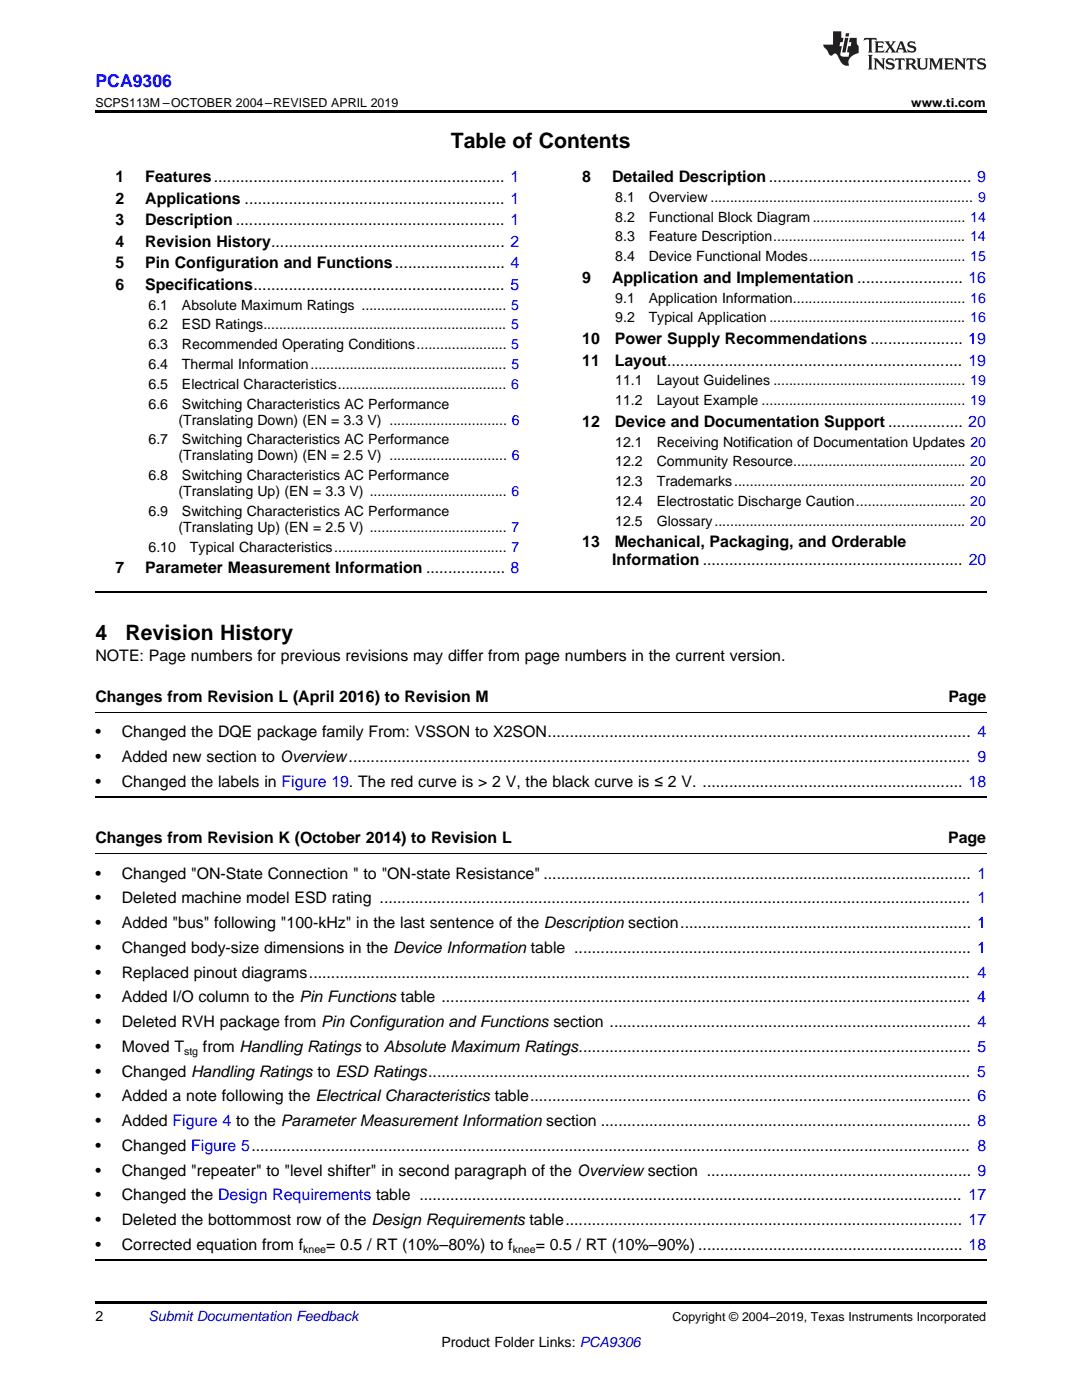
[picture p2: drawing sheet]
<svg xmlns="http://www.w3.org/2000/svg" width="216mm" height="279mm" viewBox="0 0 216 279" stroke-linecap="round" stroke-linejoin="round" font-family="sans-serif">
<defs><g id="words">
<g font-size="4.2">
<text x="90" y="29.6">Table of Contents</text>
<text x="19" y="127.7">4</text>
<text x="25" y="127.7">Revision History</text>
</g>
<text font-size="3.5" fill="#00f" x="19" y="17.3">PCA9306</text>
<g font-size="3.2">
<text x="23" y="36.3">1</text>
<text x="23" y="40.6">2</text>
<text x="29" y="36.3">Features.................................................................. 1</text>
<text x="29" y="40.6">Applications ........................................................... 1</text>
<text x="116.2" y="36.3">8</text>
<text x="122.1" y="36.3">Detailed Description.............................................. 9</text>
<text x="23" y="44.9">3</text>
<text x="29" y="44.9">Description ............................................................. 1</text>
<text x="23" y="49.2">4</text>
<text x="23" y="53.6">5</text>
<text x="29" y="49.2">Revision History..................................................... 2</text>
<text x="29" y="53.6">Pin Configuration and Functions......................... 4</text>
<text x="23" y="57.9">6</text>
<text x="29" y="57.9">Specifications......................................................... 5</text>
<text x="116.2" y="56.4">9</text>
<text x="122.1" y="56.4">Application and Implementation ........................ 16</text>
<text x="116.2" y="68.7">10</text>
<text x="122.7" y="68.7">Power Supply Recommendations ..................... 19</text>
<text x="116.2" y="73">11</text>
<text x="122.7" y="73">Layout................................................................... 19</text>
<text x="116.2" y="85.2">12</text>
<text x="122.7" y="85.2">Device and Documentation Support ................. 20</text>
<text x="116.2" y="109.2">13</text>
<text x="122.2" y="112.7">Information ........................................................... 20</text>
<text x="122.7" y="109.2">Mechanical, Packaging, and Orderable</text>
<text x="23" y="114.4">7</text>
<text x="29" y="114.4">Parameter Measurement Information .................. 8</text>
<text x="19" y="132">NOTE: Page numbers for previous revisions may differ from page numbers in the current version.</text>
<text x="19" y="140.1">Changes from Revision L (April 2016) to Revision M</text>
<text x="189.2" y="140.1">Page</text>
<text x="19" y="147.1">•</text>
<text x="24.3" y="147.1">Changed the DQE package family From: VSSON to X2SON................................................................................................ 4</text>
<text x="19" y="152.1">•</text>
<text x="24.3" y="152.1">Added new section to Overview............................................................................................................................................. 9</text>
<text x="19" y="157">•</text>
<text x="24.3" y="157">Changed the labels in Figure 19. The red curve is &gt; 2 V, the black curve is ≤ 2 V. ........................................................... 18</text>
<text x="19" y="168.3">Changes from Revision K (October 2014) to Revision L</text>
<text x="189.2" y="168.3">Page</text>
<text x="19" y="175.4">•</text>
<text x="24.3" y="175.4">Changed &quot;ON-State Connection &quot; to &quot;ON-state Resistance&quot; ................................................................................................. 1</text>
<text x="19" y="180.3">•</text>
<text x="19" y="185.2">•</text>
<text x="24.3" y="180.3">Deleted machine model ESD rating ...................................................................................................................................... 1</text>
<text x="24.3" y="185.2">Added &quot;bus&quot; following &quot;100-kHz&quot; in the last sentence of the Description section.................................................................. 1</text>
<text x="19" y="190.2">•</text>
<text x="24.3" y="190.2">Changed body-size dimensions in the Device Information table .......................................................................................... 1</text>
<text x="19" y="195.1">•</text>
<text x="24.3" y="195.1">Replaced pinout diagrams...................................................................................................................................................... 4</text>
<text x="19" y="200.1">•</text>
<text x="24.3" y="200.1">Added I/O column to the Pin Functions table ........................................................................................................................ 4</text>
<text x="19" y="205">•</text>
<text x="19" y="209.9">•</text>
<text x="24.3" y="205">Deleted RVH package from Pin Configuration and Functions section .................................................................................. 4</text>
<text x="24.3" y="209.9">Moved T</text>
<text x="40.5" y="209.9">from Handling Ratings to Absolute Maximum Ratings......................................................................................... 5</text>
<text x="19" y="214.9">•</text>
<text x="24.3" y="214.9">Changed Handling Ratings to ESD Ratings........................................................................................................................... 5</text>
<text x="19" y="219.8">•</text>
<text x="24.3" y="219.8">Added a note following the Electrical Characteristics table.................................................................................................... 6</text>
<text x="19" y="224.8">•</text>
<text x="24.3" y="224.8">Added Figure 4 to the Parameter Measurement Information section .................................................................................... 8</text>
<text x="19" y="229.7">•</text>
<text x="24.3" y="229.7">Changed Figure 5................................................................................................................................................................... 8</text>
<text x="19" y="234.6">•</text>
<text x="19" y="239.6">•</text>
<text x="24.3" y="234.6">Changed &quot;repeater&quot; to &quot;level shifter&quot; in second paragraph of the Overview section ............................................................ 9</text>
<text x="24.3" y="239.6">Changed the Design Requirements table ........................................................................................................................... 17</text>
<text x="19" y="244.5">•</text>
<text x="24.3" y="244.5">Deleted the bottommost row of the Design Requirements table.......................................................................................... 17</text>
<text x="19" y="249.4">•</text>
<text x="24.3" y="249.4">Corrected equation from f</text>
<text x="65.1" y="249.4">= 0.5 / RT (10%–80%) to f</text>
<text x="106.9" y="249.4">= 0.5 / RT (10%–90%) ............................................................ 18</text>
</g>
<g font-size="2.8">
<text x="122.8" y="40.3">8.1</text>
<text x="129.4" y="40.3">Overview ................................................................... 9</text>
<text x="122.8" y="44.2">8.2</text>
<text x="129.4" y="44.2">Functional Block Diagram....................................... 14</text>
<text x="122.8" y="48.2">8.3</text>
<text x="122.8" y="52.1">8.4</text>
<text x="129.4" y="48.2">Feature Description................................................. 14</text>
<text x="129.4" y="52.1">Device Functional Modes........................................ 15</text>
<text x="29.6" y="61.8">6.1</text>
<text x="29.6" y="65.8">6.2</text>
<text x="36.3" y="61.8">Absolute Maximum Ratings ..................................... 5</text>
<text x="36.3" y="65.8">ESD Ratings.............................................................. 5</text>
<text x="122.8" y="60.4">9.1</text>
<text x="122.8" y="64.3">9.2</text>
<text x="129.4" y="60.4">Application Information............................................ 16</text>
<text x="129.4" y="64.3">Typical Application .................................................. 16</text>
<text x="29.6" y="69.7">6.3</text>
<text x="36.3" y="69.7">Recommended Operating Conditions....................... 5</text>
<text x="29.6" y="73.7">6.4</text>
<text x="29.6" y="77.6">6.5</text>
<text x="36.3" y="73.7">Thermal Information.................................................. 5</text>
<text x="36.3" y="77.6">Electrical Characteristics........................................... 6</text>
<text x="122.8" y="76.9">11.1</text>
<text x="131" y="76.9">Layout Guidelines ................................................. 19</text>
<text x="29.6" y="81.6">6.6</text>
<text x="36.3" y="81.6">Switching Characteristics AC Performance</text>
<text x="122.8" y="80.9">11.2</text>
<text x="131" y="80.9">Layout Example .................................................... 19</text>
<text x="29.6" y="88.7">6.7</text>
<text x="35.6" y="84.7">(Translating Down) (EN = 3.3 V) .............................. 6</text>
<text x="36.3" y="88.7">Switching Characteristics AC Performance</text>
<text x="122.8" y="89.1">12.1</text>
<text x="131" y="89.1">Receiving Notification of Documentation Updates 20</text>
<text x="29.6" y="95.8">6.8</text>
<text x="35.6" y="91.9">(Translating Down) (EN = 2.5 V) .............................. 6</text>
<text x="36.3" y="95.8">Switching Characteristics AC Performance</text>
<text x="122.8" y="93.1">12.2</text>
<text x="131" y="93.1">Community Resource............................................ 20</text>
<text x="35.6" y="99">(Translating Up) (EN = 3.3 V) ................................... 6</text>
<text x="122.8" y="97">12.3</text>
<text x="122.8" y="101">12.4</text>
<text x="131" y="97">Trademarks........................................................... 20</text>
<text x="131" y="101">Electrostatic Discharge Caution............................ 20</text>
<text x="29.6" y="102.9">6.9</text>
<text x="35.6" y="106.1">(Translating Up) (EN = 2.5 V) ................................... 7</text>
<text x="36.3" y="102.9">Switching Characteristics AC Performance</text>
<text x="122.8" y="104.9">12.5</text>
<text x="131" y="104.9">Glossary................................................................ 20</text>
<text x="29.6" y="110.1">6.10</text>
<text x="37.9" y="110.1">Typical Characteristics............................................ 7</text>
<text x="19" y="263.6">2</text>
<text x="88.1" y="268.9">Product Folder Links: PCA9306</text>
</g>
<text font-size="2.8" fill="#0000c8" x="29.6" y="263.6">Submit Documentation Feedback</text>
<g font-size="2.5">
<text x="19" y="21.4">SCPS113M –OCTOBER 2004–REVISED APRIL 2019</text>
<text x="181.8" y="21.4">www.ti.com</text>
<text x="134.2" y="263.6">Copyright © 2004–2019, Texas Instruments Incorporated</text>
</g>
<g font-size="2.1">
<text x="36.7" y="210.6">stg</text>
<text x="60.5" y="250.1">knee</text>
<text x="102.3" y="250.1">knee</text>
</g>
</g></defs>
<path d="M19 22h177.8v.5h-177.8zM19 259.7h177.8v.5h-177.8z" fill="#000"/>
<path d="M19 118.1h177.8M19 159h177.8M19 251.4h177.8" fill="none" stroke="#000" stroke-width=".35"/>
<path d="M19 142.2h177.8M19 170.4h177.8" fill="none" stroke="#000" stroke-width=".2"/>
<g fill="#231f20">
<path d="M172.5 7.6l-.1 .5 .4-.2h.6v.1v2.1l-.2 .4h.9l-.2-.4v-2.1l.1-.1h.5l.5 .2-.2-.5zM174.5 8.3l.2 .3v1.5l-.2 .4h1.8l.2-.6a1.04 1.04 0 0 1-1.3 .2v-.7h.6l.3 .2v-.6l-.3 .2h-.6v-.6l.8-.1 .4 .3-.2-.5zM176.5 8.3l.9 1.1-.9 1.1h.8l-.2-.2 .4-.7 .5 .7-.2 .2h1.5l-.2-.2 .2-.4h.9l.1 .4-.2 .2h1l-.3-.3-.7-1.9h-.5l-.9 2-.8-1 .9-1h-.8l.1 .3-.4 .5-.3-.6 .1-.2zM179.7 8.6l.4 1h-.7zM181.3 8.4a.63 .63 0 0 0-.2 .7 .63 .63 0 0 0 .6 .4l.6 .2 .1 .2a.75 .75 0 0 1-.7 .4 .75 .75 0 0 1-.6-.5l.1 .7 .1-.1a1.11 1.11 0 0 0 1.5-.6 1.13 1.13 0 0 0-1.2-.8l-.1-.4a1.04 1.04 0 0 1 1.2 .2l-.2-.5-.2 .1-.4-.2zM173.2 10.9l.2 .4v2.2l-.2 .4h1l-.3-.4v-2.2l.3-.4zM174.3 11.6l.3 .4v1.5l-.3 .4h.8l-.2-.4v-1.3l1.5 1.7v-1.9l.2-.4h-.7l.2 .4v.9l-1.1-1.3zM177 11.8a.62 .62 0 0 0-.2 .7 .62 .62 0 0 0 .6 .4l.6 .1 .1 .3a.76 .76 0 0 1-.7 .3 .76 .76 0 0 1-.7-.4l.2 .7 .1-.1a1.11 1.11 0 0 0 1.5-.6 1.13 1.13 0 0 0-1.2-.8l-.1-.4a1.04 1.04 0 0 1 1.2 .2l-.2-.6-.2 .1-.5-.1zM178.7 11.6l-.2 .6a.61 .61 0 0 1 .8-.3v1.6l-.2 .4h.9l-.2-.4v-1.6a.63 .63 0 0 1 .7 .3l-.1-.6zM180.6 11.6l.3 .4v1.5l-.3 .4h1l-.2-.2-.1-.8 .6 .2a.76 .76 0 0 0 1.2 .7l-1-1a.58 .58 0 0 0 .6-.5 .58 .58 0 0 0-.5-.6zM181.4 11.9h.1a.45 .45 0 0 1 .5 .1 .45 .45 0 0 1 .1 .5l-.8 .2zM182.9 11.6l.2 .2a2.17 2.17 0 0 0 .3 1.9 .99 .99 0 0 0 1.6-.6v-1.1l.2-.4h-.7l.2 .2a1.92 1.92 0 0 1-.2 1.8 .6 .6 0 0 1-.9-.5v-1.1l.2-.4zM185.4 11.6l.2 .4v1.5l-.2 .4h.7l-.2-.4v-1.4l.8 1.8 .8-1.8v1.4l-.2 .4h.9l-.2-.4v-1.5l.2-.4h-.8l-.6 1.5-.6-1.5zM188.4 11.6l.2 .4v1.5l-.2 .4h1.8l.1-.6a1.04 1.04 0 0 1-1.2 .1v-.6h.5l.4 .2v-.6l-.4 .2h-.5v-.7h.8l.3 .3-.1-.6zM190.5 11.6l.2 .4v1.5l-.2 .4h.7l-.2-.4v-1.3l1.5 1.7v-1.9l.2-.4h-.7l.2 .4v.9l-1.1-1.3zM192.9 11.6l-.1 .6a.61 .61 0 0 1 .7-.3l.1 1.6-.3 .4h1l-.3-.4 .1-1.6a.63 .63 0 0 1 .7 .3l-.1-.6zM195.2 11.8a.62 .62 0 0 0-.2 .7 .62 .62 0 0 0 .6 .4l.6 .1 .1 .3a.76 .76 0 0 1-.7 .3 .76 .76 0 0 1-.6-.4l.1 .7 .1-.1a1.11 1.11 0 0 0 1.6-.6 1.13 1.13 0 0 0-1.3-.8l-.1-.4a1.04 1.04 0 0 1 1.2 .2l-.1-.6-.2 .1-.5-.1z"/>
<path d="M166.2 6.3v2.6h-1.9v.4l.8 .9a.91 .91 0 0 0 1 .8 .56 .56 0 0 1 .5-.3 .56 .56 0 0 1 .5 .3l.4 .8a1.53 1.53 0 0 0 1.9 1.2 1.54 1.54 0 0 1 1-2.1l.9-.3v-1.4a1.52 1.52 0 0 1-.4-1.6h-1.3l-.2 .8h.5l-.2 .8h-.5l-.1 1v.2l.4 .1-.2 .8a1.93 1.93 0 0 1-1.6-.3l.3-1.8h-.5l.2-.8h.4l.2-.8h-.4v-1.3zM168.6 7.6l-.6 2.9h.7l.6-2.9zM168.8 6.6l-.1 .7h.6l.2-.7z"/>
</g>
<use href="#words"/>
</svg>
